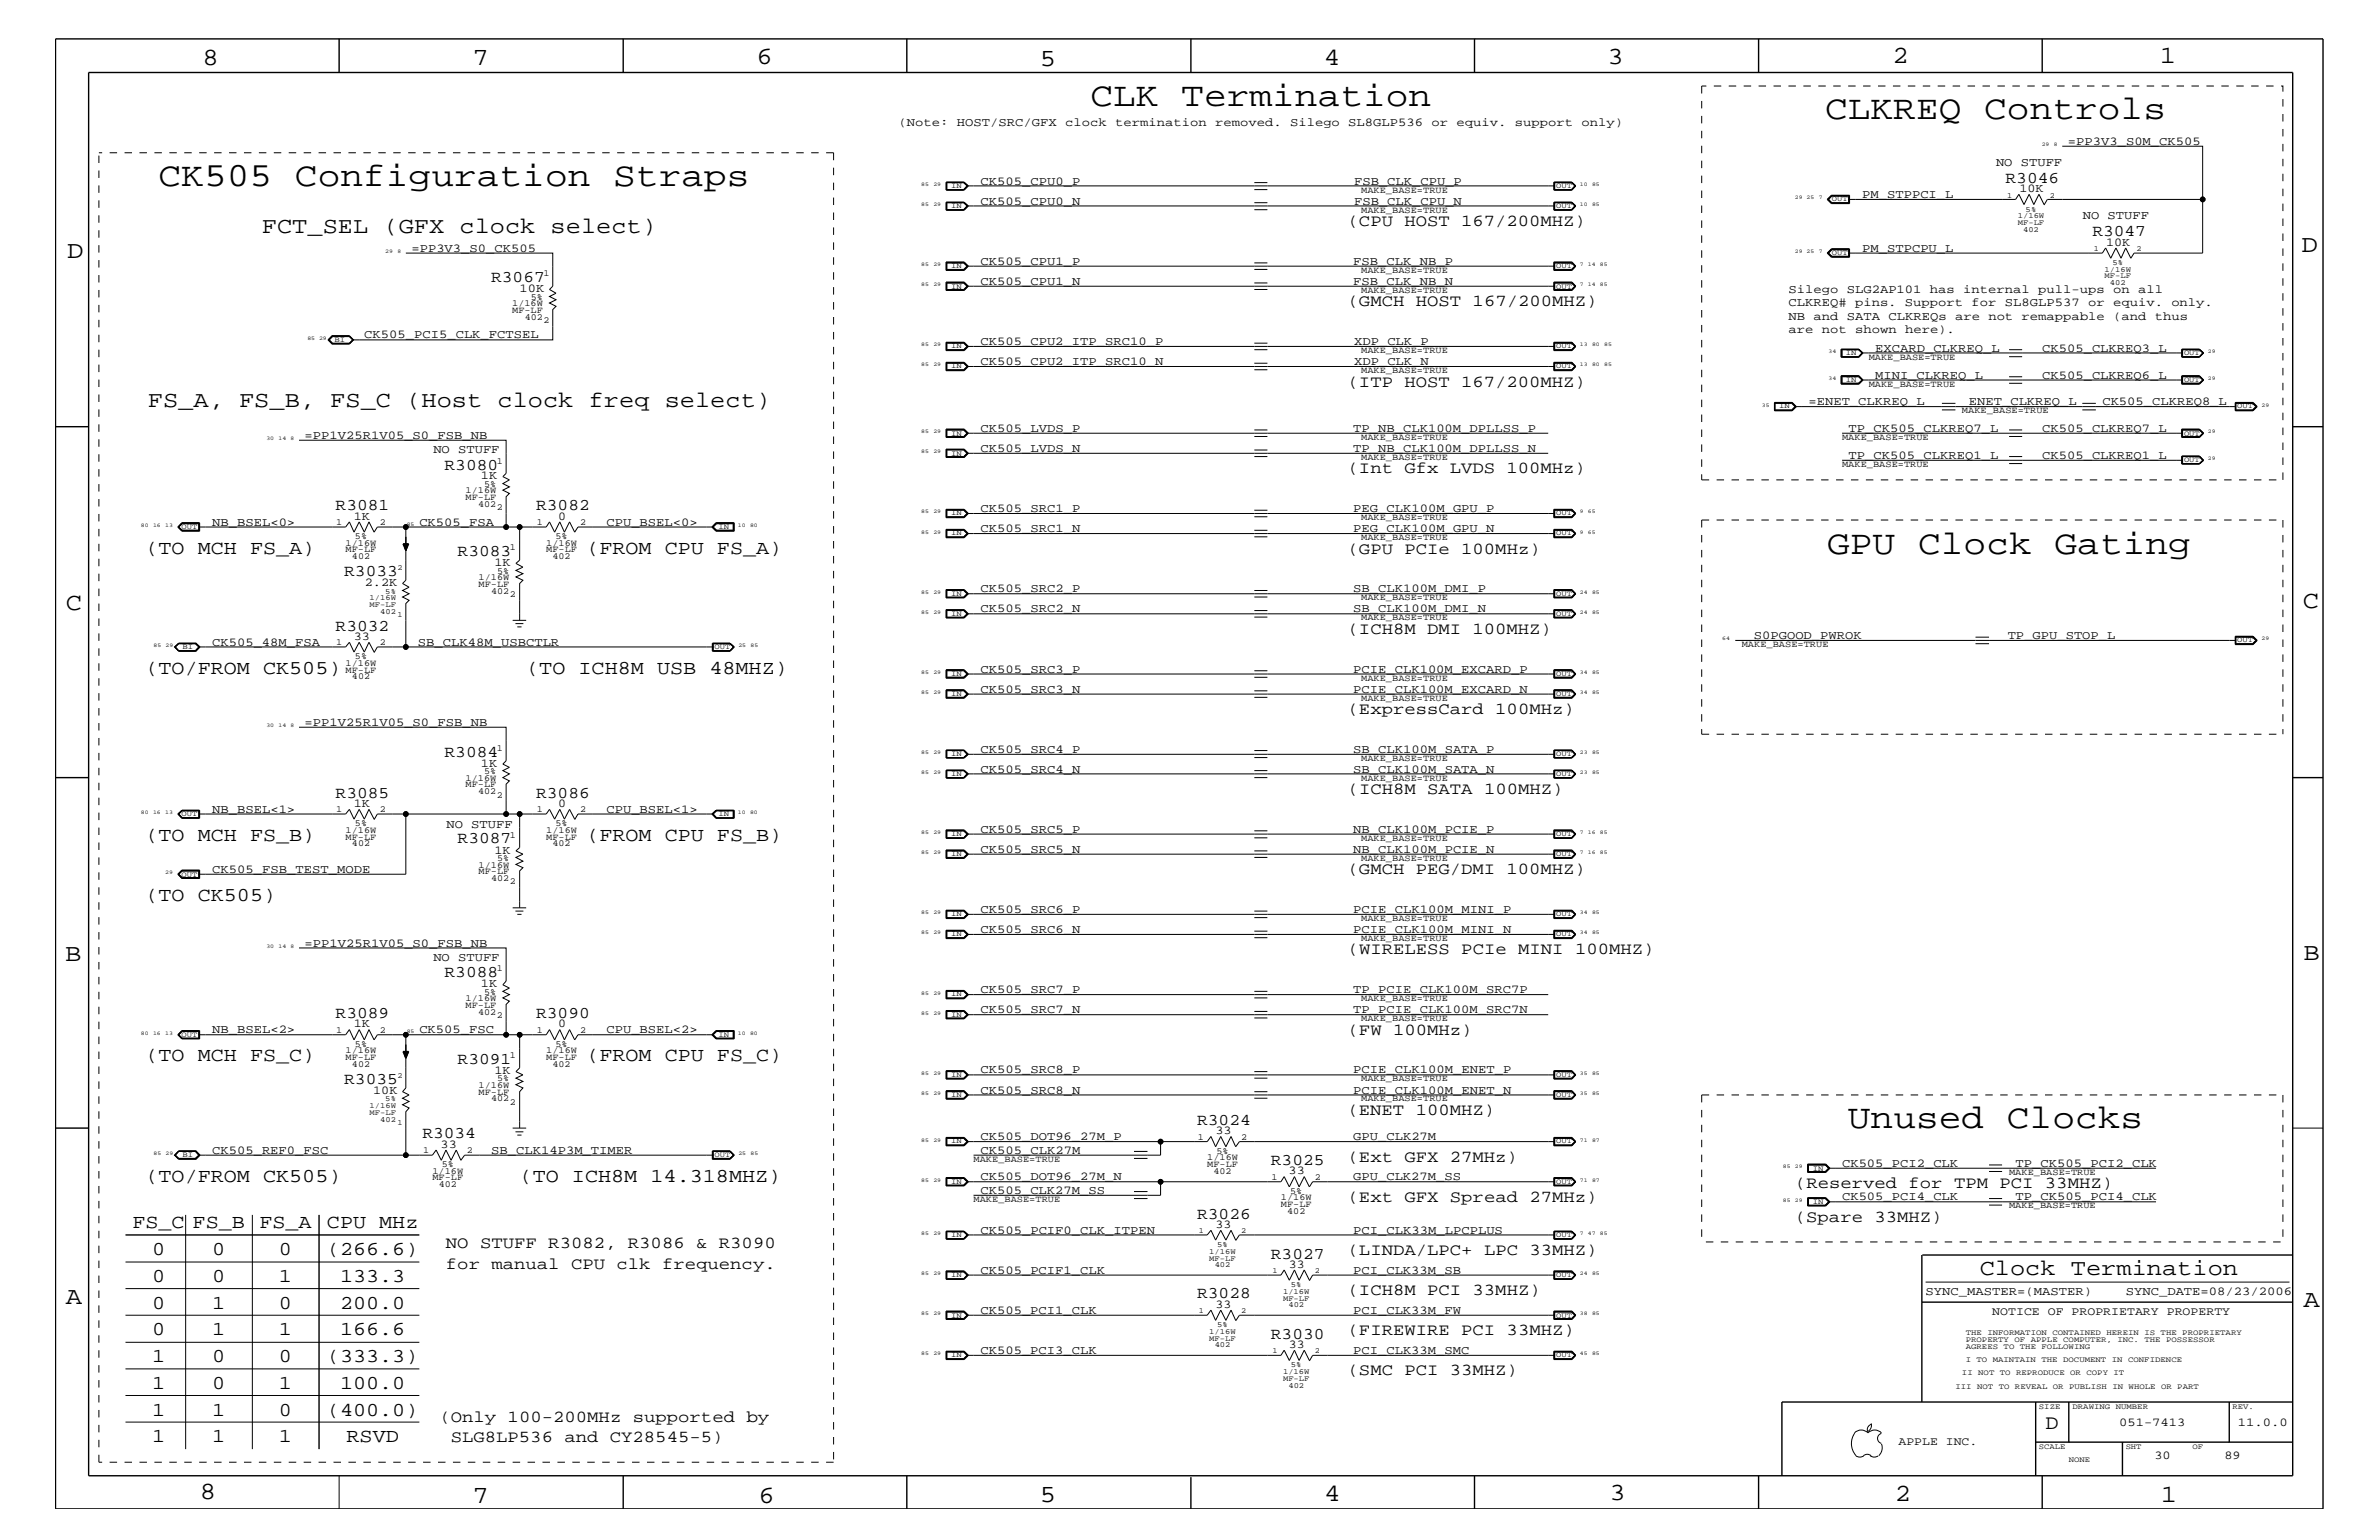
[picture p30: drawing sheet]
<svg xmlns="http://www.w3.org/2000/svg" width="432mm" height="279mm" viewBox="0 0 432 279" stroke-linecap="round" stroke-linejoin="round" font-family="sans-serif">
<defs><g id="words">
<g font-size="6.2">
<text x="197.9" y="19.2">CLK Termination</text>
<text x="331.3" y="21.6">CLKREQ Controls</text>
<text x="28.8" y="33.7">CK505 Configuration Straps</text>
<text x="331.6" y="100.4">GPU Clock Gating</text>
<text x="335.4" y="204.7">Unused Clocks</text>
</g>
<g font-size="4.5">
<text x="36.7" y="11.7">8</text>
<text x="85.8" y="11.7">7</text>
<text x="137.3" y="11.5">6</text>
<text x="240.3" y="11.7">4</text>
<text x="291.8" y="11.5">3</text>
<text x="343.5" y="11.5">2</text>
<text x="392" y="11.5">1</text>
<text x="188.7" y="12.1">5</text>
<text x="12.2" y="46.8">D</text>
<text x="417.7" y="45.7">D</text>
<text x="11.9" y="110.6">C</text>
<text x="418" y="110.3">C</text>
<text x="11.9" y="174.3">B</text>
<text x="418.1" y="174.2">B</text>
<text x="11.9" y="236.7">A</text>
<text x="418.1" y="237.1">A</text>
<text x="36.2" y="271.9">8</text>
<text x="85.8" y="272.7">7</text>
<text x="137.7" y="272.7">6</text>
<text x="188.7" y="272.5">5</text>
<text x="240.4" y="272.3">4</text>
<text x="292.1" y="272.2">3</text>
<text x="343.9" y="272.3">2</text>
<text x="392.2" y="272.6">1</text>
</g>
<g font-size="4.1">
<text x="47.5" y="42.3">FCT_SEL (GFX clock select)</text>
<text x="26.8" y="73.8">FS_A, FS_B, FS_C (Host clock freq select)</text>
<text x="359.3" y="231.3">Clock Termination</text>
</g>
<text font-size="3.7" x="371.3" y="259.3">D</text>
<g font-size="3.6">
<text x="26.4" y="100.4">(TO MCH FS_A)</text>
<text x="106.4" y="100.4">(FROM CPU FS_A)</text>
<text x="26.4" y="122.3">(TO/FROM CK505)</text>
<text x="95.5" y="122.3">(TO ICH8M USB 48MHZ)</text>
<text x="26.4" y="152.6">(TO MCH FS_B)</text>
<text x="106.4" y="152.6">(FROM CPU FS_B)</text>
<text x="26.4" y="163.5">(TO CK505)</text>
<text x="26.4" y="192.6">(TO MCH FS_C)</text>
<text x="106.4" y="192.6">(FROM CPU FS_C)</text>
<text x="26.4" y="214.4">(TO/FROM CK505)</text>
<text x="94.3" y="214.4">(TO ICH8M 14.318MHZ)</text>
<text x="24" y="222.9">FS_C</text>
<text x="27.6" y="227.7">0</text>
<text x="35" y="222.9">FS_B</text>
<text x="38.5" y="227.7">0</text>
<text x="47.1" y="222.9">FS_A</text>
<text x="50.6" y="227.7">0</text>
<text x="59.4" y="222.9">CPU MHz</text>
<text x="59.4" y="227.7">(266.6)</text>
<text x="27.6" y="232.6">0</text>
<text x="38.5" y="232.6">0</text>
<text x="50.6" y="232.6">1</text>
<text x="61.7" y="232.6">133.3</text>
<text x="27.6" y="237.4">0</text>
<text x="38.5" y="237.4">1</text>
<text x="50.6" y="237.4">0</text>
<text x="61.7" y="237.4">200.0</text>
<text x="27.6" y="242.3">0</text>
<text x="38.5" y="242.3">1</text>
<text x="50.6" y="242.3">1</text>
<text x="61.7" y="242.3">166.6</text>
<text x="27.6" y="247.1">1</text>
<text x="27.6" y="252">1</text>
<text x="38.5" y="247.1">0</text>
<text x="38.5" y="252">0</text>
<text x="50.6" y="247.1">0</text>
<text x="50.6" y="252">1</text>
<text x="59.4" y="247.1">(333.3)</text>
<text x="61.7" y="252">100.0</text>
<text x="27.6" y="256.8">1</text>
<text x="38.5" y="256.8">1</text>
<text x="50.6" y="256.8">0</text>
<text x="59.4" y="256.8">(400.0)</text>
<text x="27.6" y="261.6">1</text>
<text x="38.5" y="261.6">1</text>
<text x="50.6" y="261.6">1</text>
<text x="62.9" y="261.6">RSVD</text>
</g>
<g font-size="3">
<text x="364" y="33.1">R3046</text>
<text x="244.6" y="41">(CPU HOST 167/200MHZ)</text>
<text x="379.8" y="42.9">R3047</text>
<text x="89.2" y="51.3">R3067</text>
<text x="244.6" y="55.6">(GMCH HOST 167/200MHZ)</text>
<text x="244.6" y="70.1">(ITP HOST 167/200MHZ)</text>
<text x="80.7" y="85.2">R3080</text>
<text x="244.6" y="85.9">(Int Gfx LVDS 100MHz)</text>
<text x="60.9" y="92.6">R3081</text>
<text x="97.3" y="92.6">R3082</text>
<text x="83.1" y="101">R3083</text>
<text x="244.6" y="100.4">(GPU PCIe 100MHz)</text>
<text x="62.5" y="104.6">R3033</text>
<text x="60.9" y="114.4">R3032</text>
<text x="244.6" y="115">(ICH8M DMI 100MHZ)</text>
<text x="244.6" y="129.6">(ExpressCard 100MHz)</text>
<text x="80.7" y="137.3">R3084</text>
<text x="60.9" y="144.7">R3085</text>
<text x="97.3" y="144.7">R3086</text>
<text x="244.6" y="144">(ICH8M SATA 100MHZ)</text>
<text x="83.1" y="153">R3087</text>
<text x="244.6" y="158.6">(GMCH PEG/DMI 100MHZ)</text>
<text x="244.6" y="173.2">(WIRELESS PCIe MINI 100MHZ)</text>
<text x="80.7" y="177.3">R3088</text>
<text x="60.9" y="184.7">R3089</text>
<text x="97.3" y="184.7">R3090</text>
<text x="244.6" y="187.7">(FW 100MHz)</text>
<text x="62.5" y="196.7">R3035</text>
<text x="83.1" y="193.1">R3091</text>
<text x="244.6" y="202.3">(ENET 100MHZ)</text>
<text x="76.7" y="206.5">R3034</text>
<text x="217.3" y="204.1">R3024</text>
<text x="230.7" y="211.4">R3025</text>
<text x="244.6" y="210.8">(Ext GFX 27MHz)</text>
<text x="325.8" y="215.6">(Reserved for TPM PCI 33MHZ)</text>
<text x="217.3" y="221.1">R3026</text>
<text x="244.6" y="218">(Ext GFX Spread 27MHz)</text>
<text x="325.8" y="221.7">(Spare 33MHZ)</text>
<text x="80.9" y="226.5">NO STUFF R3082, R3086 &amp; R3090</text>
<text x="244.6" y="227.7">(LINDA/LPC+ LPC 33MHZ)</text>
<text x="80.9" y="230.2">for manual CPU clk frequency.</text>
<text x="230.7" y="228.4">R3027</text>
<text x="217.3" y="235.6">R3028</text>
<text x="244.6" y="235">(ICH8M PCI 33MHZ)</text>
<text x="230.7" y="242.9">R3030</text>
<text x="244.6" y="242.3">(FIREWIRE PCI 33MHZ)</text>
<text x="244.6" y="249.5">(SMC PCI 33MHZ)</text>
<text x="79.8" y="258">(Only 100-200MHz supported by</text>
<text x="81.8" y="261.6">SLG8LP536 and CY28545-5)</text>
</g>
<g font-size="2.2">
<text x="163.1" y="22.9">(Note: HOST/SRC/GFX clock termination removed. Silego SL8GLP536 or equiv. support only)</text>
<text x="375.3" y="26.3">=PP3V3_S0M_CK505</text>
<text x="178" y="33.6">CK505_CPU0_P</text>
<text x="245.8" y="33.6">FSB_CLK_CPU_P</text>
<text x="338" y="35.9">PM_STPPCI_L</text>
<text x="362.3" y="30.2">NO STUFF</text>
<text x="366.5" y="34.8">10K</text>
<text x="178" y="37.2">CK505_CPU0_N</text>
<text x="245.8" y="37.2">FSB_CLK_CPU_N</text>
<text x="378" y="39.8">NO STUFF</text>
<text x="74.7" y="45.7">=PP3V3_S0_CK505</text>
<text x="338" y="45.7">PM_STPCPU_L</text>
<text x="382.3" y="44.6">10K</text>
<text x="94.3" y="53">10K</text>
<text x="178" y="48">CK505_CPU1_P</text>
<text x="178" y="51.7">CK505_CPU1_N</text>
<text x="245.6" y="51.7">FSB_CLK_NB_N</text>
<text x="245.6" y="48">FSB_CLK_NB_P</text>
<text x="324.6" y="53.2">Silego SLG2AP101 has internal pull-ups on all</text>
<text x="324.6" y="58">NB and SATA CLKREQs are not remappable (and thus</text>
<text x="324.6" y="55.6">CLKREQ# pins. Support for SL8GLP537 or equiv. only.</text>
<text x="66.1" y="61.4">CK505_PCI5_CLK_FCTSEL</text>
<text x="178" y="62.6">CK505_CPU2_ITP_SRC10_P</text>
<text x="245.8" y="62.6">XDP_CLK_P</text>
<text x="324.6" y="60.4">are not shown here).</text>
<text x="340.4" y="63.9">EXCARD_CLKREQ_L</text>
<text x="370.7" y="63.9">CK505_CLKREQ3_L</text>
<text x="178" y="66.2">CK505_CPU2_ITP_SRC10_N</text>
<text x="245.8" y="66.2">XDP_CLK_N</text>
<text x="340.4" y="68.7">MINI_CLKREQ_L</text>
<text x="370.7" y="68.7">CK505_CLKREQ6_L</text>
<text x="328.3" y="73.5">=ENET_CLKREQ_L</text>
<text x="357.4" y="73.5">ENET_CLKREQ_L</text>
<text x="381.6" y="73.5">CK505_CLKREQ8_L</text>
<text x="55.3" y="79.6">=PP1V25R1V05_S0_FSB_NB</text>
<text x="78.7" y="82.2">NO STUFF</text>
<text x="178" y="78.3">CK505_LVDS_P</text>
<text x="178" y="82">CK505_LVDS_N</text>
<text x="245.6" y="78.3">TP_NB_CLK100M_DPLLSS_P</text>
<text x="245.6" y="82">TP_NB_CLK100M_DPLLSS_N</text>
<text x="335.5" y="78.3">TP_CK505_CLKREQ7_L</text>
<text x="335.5" y="83.3">TP_CK505_CLKREQ1_L</text>
<text x="370.7" y="78.3">CK505_CLKREQ7_L</text>
<text x="370.7" y="83.3">CK505_CLKREQ1_L</text>
<text x="87.3" y="87">1K</text>
<text x="38.5" y="95.4">NB_BSEL&lt;0&gt;</text>
<text x="64.2" y="94.3">1K</text>
<text x="76.1" y="95.4">CK505_FSA</text>
<text x="101.3" y="94.3">0</text>
<text x="110.1" y="95.4">CPU_BSEL&lt;0&gt;</text>
<text x="178" y="92.9">CK505_SRC1_P</text>
<text x="245.6" y="92.9">PEG_CLK100M_GPU_P</text>
<text x="178" y="96.5">CK505_SRC1_N</text>
<text x="245.6" y="96.5">PEG_CLK100M_GPU_N</text>
<text x="66.2" y="106.4">2.2K</text>
<text x="89.7" y="102.7">1K</text>
<text x="178" y="107.5">CK505_SRC2_P</text>
<text x="245.6" y="107.5">SB_CLK100M_DMI_P</text>
<text x="178" y="111.1">CK505_SRC2_N</text>
<text x="245.6" y="111.1">SB_CLK100M_DMI_N</text>
<text x="38.5" y="117.2">CK505_48M_FSA</text>
<text x="64.2" y="116.1">33</text>
<text x="75.9" y="117.2">SB_CLK48M_USBCTLR</text>
<text x="318.3" y="115.9">S0PGOOD_PWROK</text>
<text x="364.4" y="115.9">TP_GPU_STOP_L</text>
<text x="178" y="125.7">CK505_SRC3_N</text>
<text x="178" y="122">CK505_SRC3_P</text>
<text x="245.6" y="122">PCIE_CLK100M_EXCARD_P</text>
<text x="245.6" y="125.7">PCIE_CLK100M_EXCARD_N</text>
<text x="55.3" y="131.7">=PP1V25R1V05_S0_FSB_NB</text>
<text x="178" y="136.6">CK505_SRC4_P</text>
<text x="245.6" y="136.6">SB_CLK100M_SATA_P</text>
<text x="87.3" y="139.1">1K</text>
<text x="178" y="140.2">CK505_SRC4_N</text>
<text x="245.6" y="140.2">SB_CLK100M_SATA_N</text>
<text x="38.5" y="147.5">NB_BSEL&lt;1&gt;</text>
<text x="64.2" y="146.4">1K</text>
<text x="101.3" y="146.4">0</text>
<text x="110.1" y="147.5">CPU_BSEL&lt;1&gt;</text>
<text x="81" y="150.1">NO STUFF</text>
<text x="89.7" y="154.9">1K</text>
<text x="178" y="151.1">CK505_SRC5_P</text>
<text x="178" y="154.7">CK505_SRC5_N</text>
<text x="245.6" y="154.7">NB_CLK100M_PCIE_N</text>
<text x="245.6" y="151.1">NB_CLK100M_PCIE_P</text>
<text x="38.5" y="158.4">CK505_FSB_TEST_MODE</text>
<text x="178" y="165.6">CK505_SRC6_P</text>
<text x="245.6" y="165.6">PCIE_CLK100M_MINI_P</text>
<text x="55.3" y="171.7">=PP1V25R1V05_S0_FSB_NB</text>
<text x="178" y="169.3">CK505_SRC6_N</text>
<text x="245.6" y="169.3">PCIE_CLK100M_MINI_N</text>
<text x="78.7" y="174.4">NO STUFF</text>
<text x="87.3" y="179.1">1K</text>
<text x="178" y="180.2">CK505_SRC7_P</text>
<text x="178" y="183.8">CK505_SRC7_N</text>
<text x="245.6" y="180.2">TP_PCIE_CLK100M_SRC7P</text>
<text x="245.6" y="183.8">TP_PCIE_CLK100M_SRC7N</text>
<text x="38.5" y="187.5">NB_BSEL&lt;2&gt;</text>
<text x="64.2" y="186.4">1K</text>
<text x="76.1" y="187.5">CK505_FSC</text>
<text x="101.3" y="186.4">0</text>
<text x="110.1" y="187.5">CPU_BSEL&lt;2&gt;</text>
<text x="89.7" y="194.8">1K</text>
<text x="178" y="194.8">CK505_SRC8_P</text>
<text x="245.6" y="194.8">PCIE_CLK100M_ENET_P</text>
<text x="67.7" y="198.5">10K</text>
<text x="178" y="198.4">CK505_SRC8_N</text>
<text x="245.6" y="198.4">PCIE_CLK100M_ENET_N</text>
<text x="38.5" y="209.3">CK505_REF0_FSC</text>
<text x="80" y="208.2">33</text>
<text x="89.2" y="209.3">SB_CLK14P3M_TIMER</text>
<text x="178" y="206.9">CK505_DOT96_27M_P</text>
<text x="178" y="209.3">CK505_CLK27M</text>
<text x="220.6" y="205.8">33</text>
<text x="245.6" y="206.9">GPU_CLK27M</text>
<text x="178" y="214.2">CK505_DOT96_27M_N</text>
<text x="233.9" y="213">33</text>
<text x="245.6" y="214.2">GPU_CLK27M_SS</text>
<text x="334.3" y="211.7">CK505_PCI2_CLK</text>
<text x="365.8" y="211.7">TP_CK505_PCI2_CLK</text>
<text x="178" y="216.6">CK505_CLK27M_SS</text>
<text x="334.3" y="217.8">CK505_PCI4_CLK</text>
<text x="365.8" y="217.8">TP_CK505_PCI4_CLK</text>
<text x="178" y="223.9">CK505_PCIF0_CLK_ITPEN</text>
<text x="220.6" y="222.8">33</text>
<text x="245.6" y="223.9">PCI_CLK33M_LPCPLUS</text>
<text x="178" y="231.1">CK505_PCIF1_CLK</text>
<text x="233.9" y="230.1">33</text>
<text x="245.6" y="231.1">PCI_CLK33M_SB</text>
<text x="178" y="238.4">CK505_PCI1_CLK</text>
<text x="220.6" y="237.3">33</text>
<text x="245.6" y="238.4">PCI_CLK33M_FW</text>
<text x="349.5" y="235">SYNC_MASTER=(MASTER)</text>
<text x="385.8" y="235">SYNC_DATE=08/23/2006</text>
<text x="178" y="245.6">CK505_PCI3_CLK</text>
<text x="233.9" y="244.5">33</text>
<text x="245.6" y="245.6">PCI_CLK33M_SMC</text>
<text x="384.6" y="258.7">051-7413</text>
<text x="406.2" y="258.7">11.0.0</text>
<text x="391" y="264.7">30</text>
<text x="403.7" y="264.7">89</text>
</g>
<g font-size="2.1">
<text x="361.6" y="238.6">NOTICE OF PROPRIETARY PROPERTY</text>
<text x="344.6" y="262.2">APPLE INC.</text>
</g>
<g font-size="1.7">
<text x="247.1" y="35">MAKE_BASE=TRUE</text>
<text x="247.1" y="38.6">MAKE_BASE=TRUE</text>
<text x="98.6" y="50.2">1</text>
<text x="247.1" y="53.2">MAKE_BASE=TRUE</text>
<text x="247.1" y="49.6">MAKE_BASE=TRUE</text>
<text x="93" y="55.6">1/16W</text>
<text x="93" y="56.8">MF-LF</text>
<text x="95.2" y="58">402</text>
<text x="96.4" y="54.4">5%</text>
<text x="98.6" y="58.6">2</text>
<text x="247.1" y="64">MAKE_BASE=TRUE</text>
<text x="339.2" y="65.3">MAKE_BASE=TRUE</text>
<text x="247.1" y="67.7">MAKE_BASE=TRUE</text>
<text x="339.2" y="70.1">MAKE_BASE=TRUE</text>
<text x="356.1" y="75">MAKE_BASE=TRUE</text>
<text x="247.1" y="79.9">MAKE_BASE=TRUE</text>
<text x="247.1" y="83.5">MAKE_BASE=TRUE</text>
<text x="334.3" y="79.9">MAKE_BASE=TRUE</text>
<text x="84.5" y="89.5">1/16W</text>
<text x="87.9" y="88.3">5%</text>
<text x="90.2" y="84.1">1</text>
<text x="334.3" y="84.7">MAKE_BASE=TRUE</text>
<text x="61" y="95.2">1</text>
<text x="68.9" y="95.2">2</text>
<text x="84.5" y="90.7">MF-LF</text>
<text x="86.8" y="92">402</text>
<text x="90.2" y="92.6">2</text>
<text x="97.5" y="95.2">1</text>
<text x="105.3" y="95.2">2</text>
<text x="247.1" y="94.3">MAKE_BASE=TRUE</text>
<text x="62.7" y="99">1/16W</text>
<text x="62.7" y="100.2">MF-LF</text>
<text x="63.9" y="101.4">402</text>
<text x="64.4" y="97.7">5%</text>
<text x="92.5" y="99.9">1</text>
<text x="99.1" y="100.2">MF-LF</text>
<text x="99.1" y="99">1/16W</text>
<text x="100.3" y="101.4">402</text>
<text x="100.8" y="97.7">5%</text>
<text x="247.1" y="98">MAKE_BASE=TRUE</text>
<text x="86.9" y="106.5">MF-LF</text>
<text x="86.9" y="105.3">1/16W</text>
<text x="89.2" y="107.7">402</text>
<text x="90.3" y="104.1">5%</text>
<text x="92.5" y="108.3">2</text>
<text x="247.1" y="108.9">MAKE_BASE=TRUE</text>
<text x="247.1" y="112.6">MAKE_BASE=TRUE</text>
<text x="61" y="117">1</text>
<text x="64.4" y="119.6">5%</text>
<text x="68.9" y="117">2</text>
<text x="316.1" y="117.4">MAKE_BASE=TRUE</text>
<text x="62.7" y="122">MF-LF</text>
<text x="62.7" y="120.8">1/16W</text>
<text x="63.9" y="123.2">402</text>
<text x="247.1" y="123.5">MAKE_BASE=TRUE</text>
<text x="247.1" y="127.1">MAKE_BASE=TRUE</text>
<text x="90.2" y="136.2">1</text>
<text x="84.5" y="142.9">MF-LF</text>
<text x="84.5" y="141.7">1/16W</text>
<text x="87.9" y="140.4">5%</text>
<text x="247.1" y="138">MAKE_BASE=TRUE</text>
<text x="247.1" y="141.7">MAKE_BASE=TRUE</text>
<text x="61" y="147.3">1</text>
<text x="64.4" y="149.9">5%</text>
<text x="68.9" y="147.3">2</text>
<text x="86.8" y="144">402</text>
<text x="90.2" y="144.7">2</text>
<text x="97.5" y="147.3">1</text>
<text x="100.8" y="149.9">5%</text>
<text x="105.3" y="147.3">2</text>
<text x="62.7" y="152.3">MF-LF</text>
<text x="62.7" y="151.1">1/16W</text>
<text x="63.9" y="153.5">402</text>
<text x="92.5" y="152">1</text>
<text x="99.1" y="152.3">MF-LF</text>
<text x="99.1" y="151.1">1/16W</text>
<text x="100.3" y="153.5">402</text>
<text x="247.1" y="152.6">MAKE_BASE=TRUE</text>
<text x="86.9" y="157.4">1/16W</text>
<text x="86.9" y="158.6">MF-LF</text>
<text x="89.2" y="159.9">402</text>
<text x="90.3" y="156.2">5%</text>
<text x="92.5" y="160.5">2</text>
<text x="247.1" y="156.2">MAKE_BASE=TRUE</text>
<text x="247.1" y="167.1">MAKE_BASE=TRUE</text>
<text x="247.1" y="170.7">MAKE_BASE=TRUE</text>
<text x="90.2" y="176.2">1</text>
<text x="84.5" y="181.6">1/16W</text>
<text x="84.5" y="182.9">MF-LF</text>
<text x="86.8" y="184.1">402</text>
<text x="87.9" y="180.5">5%</text>
<text x="90.2" y="184.7">2</text>
<text x="247.1" y="181.6">MAKE_BASE=TRUE</text>
<text x="247.1" y="185.3">MAKE_BASE=TRUE</text>
<text x="61" y="187.4">1</text>
<text x="62.7" y="191.1">1/16W</text>
<text x="64.4" y="189.9">5%</text>
<text x="68.9" y="187.4">2</text>
<text x="92.5" y="192">1</text>
<text x="97.5" y="187.4">1</text>
<text x="99.1" y="191.1">1/16W</text>
<text x="100.8" y="189.9">5%</text>
<text x="105.3" y="187.4">2</text>
<text x="62.7" y="192.3">MF-LF</text>
<text x="63.9" y="193.6">402</text>
<text x="86.9" y="197.4">1/16W</text>
<text x="90.3" y="196.2">5%</text>
<text x="99.1" y="192.3">MF-LF</text>
<text x="100.3" y="193.6">402</text>
<text x="247.1" y="196.2">MAKE_BASE=TRUE</text>
<text x="86.9" y="198.7">MF-LF</text>
<text x="89.2" y="199.8">402</text>
<text x="92.5" y="200.4">2</text>
<text x="247.1" y="199.8">MAKE_BASE=TRUE</text>
<text x="76.8" y="209.2">1</text>
<text x="84.8" y="209.2">2</text>
<text x="217.4" y="206.8">1</text>
<text x="220.8" y="209.3">5%</text>
<text x="225.3" y="206.8">2</text>
<text x="78.5" y="214.2">MF-LF</text>
<text x="78.5" y="213">1/16W</text>
<text x="79.6" y="215.3">402</text>
<text x="80.2" y="211.7">5%</text>
<text x="176.7" y="210.8">MAKE_BASE=TRUE</text>
<text x="219.1" y="210.5">1/16W</text>
<text x="219.1" y="211.7">MF-LF</text>
<text x="220.3" y="213">402</text>
<text x="230.8" y="214.1">1</text>
<text x="238.7" y="214.1">2</text>
<text x="364.7" y="213.2">MAKE_BASE=TRUE</text>
<text x="176.7" y="218">MAKE_BASE=TRUE</text>
<text x="232.5" y="217.8">1/16W</text>
<text x="232.5" y="219">MF-LF</text>
<text x="233.6" y="220.2">402</text>
<text x="234.2" y="216.6">5%</text>
<text x="364.7" y="219.2">MAKE_BASE=TRUE</text>
</g>
<g font-size="1.4">
<text x="172.6" y="34.1">IN</text>
<text x="282.4" y="34.1">OUT</text>
<text x="364.3" y="35.8">1</text>
<text x="372" y="35.8">2</text>
<text x="172.6" y="37.8">IN</text>
<text x="282.4" y="37.8">OUT</text>
<text x="332.5" y="36.5">OUT</text>
<text x="366.2" y="39.6">1/16W</text>
<text x="366.2" y="40.8">MF-LF</text>
<text x="367.7" y="38.4">5%</text>
<text x="332.5" y="46.3">OUT</text>
<text x="367.2" y="42">402</text>
<text x="380.1" y="45.5">1</text>
<text x="387.8" y="45.5">2</text>
<text x="172.6" y="52.4">IN</text>
<text x="172.6" y="48.7">IN</text>
<text x="282.4" y="48.7">OUT</text>
<text x="282.4" y="52.4">OUT</text>
<text x="382" y="49.3">1/16W</text>
<text x="382" y="50.5">MF-LF</text>
<text x="382.9" y="51.7">402</text>
<text x="383.4" y="48">5%</text>
<text x="60.7" y="62">BI</text>
<text x="172.6" y="63.2">IN</text>
<text x="282.4" y="63.2">OUT</text>
<text x="335" y="64.5">IN</text>
<text x="396.4" y="64.5">OUT</text>
<text x="172.6" y="66.8">IN</text>
<text x="282.4" y="66.8">OUT</text>
<text x="335" y="69.3">IN</text>
<text x="396.4" y="69.3">OUT</text>
<text x="322.9" y="74.1">IN</text>
<text x="406.1" y="74.1">OUT</text>
<text x="172.6" y="79">IN</text>
<text x="172.6" y="82.7">IN</text>
<text x="396.4" y="83.8">OUT</text>
<text x="396.4" y="79">OUT</text>
<text x="32.9" y="96">OUT</text>
<text x="130.4" y="96">IN</text>
<text x="172.6" y="93.5">IN</text>
<text x="282.4" y="93.5">OUT</text>
<text x="172.6" y="97.1">IN</text>
<text x="282.4" y="97.1">OUT</text>
<text x="69.9" y="107.7">5%</text>
<text x="72.1" y="103.5">2</text>
<text x="67.1" y="108.9">1/16W</text>
<text x="67.1" y="110.2">MF-LF</text>
<text x="69" y="111.4">402</text>
<text x="72.1" y="112">1</text>
<text x="172.6" y="108.1">IN</text>
<text x="172.6" y="111.7">IN</text>
<text x="282.4" y="111.7">OUT</text>
<text x="282.4" y="108.1">OUT</text>
<text x="33.1" y="117.8">BI</text>
<text x="129.7" y="117.8">OUT</text>
<text x="406.1" y="116.5">OUT</text>
<text x="172.6" y="122.6">IN</text>
<text x="282.4" y="122.6">OUT</text>
<text x="172.6" y="126.3">IN</text>
<text x="282.4" y="126.3">OUT</text>
<text x="172.6" y="137.2">IN</text>
<text x="282.4" y="137.2">OUT</text>
<text x="172.6" y="140.8">IN</text>
<text x="282.4" y="140.8">OUT</text>
<text x="32.9" y="148.1">OUT</text>
<text x="130.4" y="148.1">IN</text>
<text x="172.6" y="151.8">IN</text>
<text x="172.6" y="155.4">IN</text>
<text x="282.4" y="151.8">OUT</text>
<text x="282.4" y="155.4">OUT</text>
<text x="32.9" y="159">OUT</text>
<text x="172.6" y="166.2">IN</text>
<text x="282.4" y="166.2">OUT</text>
<text x="172.6" y="169.9">IN</text>
<text x="282.4" y="169.9">OUT</text>
<text x="172.6" y="180.8">IN</text>
<text x="172.6" y="184.4">IN</text>
<text x="32.9" y="188.1">OUT</text>
<text x="130.4" y="188.1">IN</text>
<text x="72.1" y="195.6">2</text>
<text x="172.6" y="195.4">IN</text>
<text x="282.4" y="195.4">OUT</text>
<text x="67.1" y="201">1/16W</text>
<text x="67.1" y="202.3">MF-LF</text>
<text x="69" y="203.5">402</text>
<text x="69.9" y="199.8">5%</text>
<text x="172.6" y="199">IN</text>
<text x="282.4" y="199">OUT</text>
<text x="33.1" y="209.9">BI</text>
<text x="72.1" y="204.1">1</text>
<text x="129.7" y="209.9">OUT</text>
<text x="172.6" y="207.5">IN</text>
<text x="282.4" y="207.5">OUT</text>
<text x="172.6" y="214.7">IN</text>
<text x="282.4" y="214.7">OUT</text>
<text x="329" y="212.4">IN</text>
<text x="329" y="218.4">IN</text>
<text x="172.6" y="224.5">IN</text>
<text x="217.6" y="223.7">1</text>
<text x="219.5" y="227.5">1/16W</text>
<text x="220.9" y="226.3">5%</text>
<text x="225.3" y="223.7">2</text>
<text x="282.4" y="224.5">OUT</text>
<text x="172.6" y="231.8">IN</text>
<text x="219.5" y="228.7">MF-LF</text>
<text x="220.5" y="229.9">402</text>
<text x="231" y="231">1</text>
<text x="234.3" y="233.5">5%</text>
<text x="238.7" y="231">2</text>
<text x="282.4" y="231.8">OUT</text>
<text x="172.6" y="239">IN</text>
<text x="217.6" y="238.3">1</text>
<text x="225.3" y="238.3">2</text>
<text x="232.9" y="234.7">1/16W</text>
<text x="232.9" y="236">MF-LF</text>
<text x="233.8" y="237.2">402</text>
<text x="282.4" y="239">OUT</text>
<text x="219.5" y="243.3">MF-LF</text>
<text x="219.5" y="242">1/16W</text>
<text x="220.5" y="244.5">402</text>
<text x="220.9" y="240.8">5%</text>
<text x="231" y="245.6">1</text>
<text x="238.7" y="245.6">2</text>
<text x="356.8" y="242.3">THE INFORMATION CONTAINED HEREIN IS THE PROPRIETARY</text>
<text x="356.8" y="243.5">PROPERTY OF APPLE COMPUTER, INC. THE POSSESSOR</text>
<text x="356.8" y="244.7">AGREES TO THE FOLLOWING</text>
<text x="172.6" y="246.2">IN</text>
<text x="232.9" y="250.6">MF-LF</text>
<text x="232.9" y="249.3">1/16W</text>
<text x="233.8" y="251.7">402</text>
<text x="234.3" y="248.1">5%</text>
<text x="282.4" y="246.2">OUT</text>
<text x="354.9" y="252">III NOT TO REVEAL OR PUBLISH IN WHOLE OR PART</text>
<text x="356.1" y="249.5">II NOT TO REPRODUCE OR COPY IT</text>
<text x="356.8" y="247.1">I TO MAINTAIN THE DOCUMENT IN CONFIDENCE</text>
<text x="370.1" y="255.6">SIZE</text>
<text x="376.2" y="255.6">DRAWING NUMBER</text>
<text x="405.2" y="255.6">REV.</text>
<text x="370.1" y="262.9">SCALE</text>
<text x="385.8" y="262.9">SHT</text>
<text x="397.9" y="262.9">OF</text>
<text x="375.5" y="265.3">NONE</text>
</g>
<g font-size="1">
<text x="370.6" y="26.5">29</text>
<text x="372.8" y="26.5">8</text>
<text x="167.2" y="33.7">85</text>
<text x="169.4" y="33.7">29</text>
<text x="286.8" y="33.7">10</text>
<text x="289" y="33.7">85</text>
<text x="167.2" y="37.4">85</text>
<text x="169.4" y="37.4">29</text>
<text x="286.8" y="37.4">10</text>
<text x="289" y="37.4">85</text>
<text x="325.8" y="36.2">29 25</text>
<text x="330.1" y="36.2">7</text>
<text x="69.9" y="45.9">29</text>
<text x="72.1" y="45.9">8</text>
<text x="325.8" y="45.9">29 25</text>
<text x="330.1" y="45.9">7</text>
<text x="167.2" y="51.9">85</text>
<text x="167.2" y="48.3">85</text>
<text x="169.4" y="51.9">29</text>
<text x="169.4" y="48.3">29</text>
<text x="286.8" y="48.3">7</text>
<text x="286.8" y="51.9">7</text>
<text x="288.2" y="48.3">14</text>
<text x="288.2" y="51.9">14</text>
<text x="290.4" y="48.3">85</text>
<text x="290.4" y="51.9">85</text>
<text x="55.8" y="61.7">85 29</text>
<text x="167.2" y="62.9">85</text>
<text x="169.4" y="62.9">29</text>
<text x="286.8" y="62.9">13</text>
<text x="289" y="62.9">80</text>
<text x="291.2" y="62.9">85</text>
<text x="331.9" y="64">34</text>
<text x="400.7" y="64">29</text>
<text x="167.2" y="66.5">85</text>
<text x="169.4" y="66.5">29</text>
<text x="286.8" y="66.5">13</text>
<text x="289" y="66.5">80</text>
<text x="291.2" y="66.5">85</text>
<text x="331.9" y="68.9">34</text>
<text x="400.7" y="68.9">29</text>
<text x="319.8" y="73.8">35</text>
<text x="410.5" y="73.8">29</text>
<text x="48.3" y="79.9">30</text>
<text x="50.5" y="79.9">14</text>
<text x="52.7" y="79.9">8</text>
<text x="167.2" y="78.6">85</text>
<text x="167.2" y="82.2">85</text>
<text x="169.4" y="78.6">29</text>
<text x="169.4" y="82.2">29</text>
<text x="400.7" y="83.5">29</text>
<text x="400.7" y="78.6">29</text>
<text x="25.6" y="95.6">80</text>
<text x="27.8" y="95.6">16</text>
<text x="30" y="95.6">13</text>
<text x="73.8" y="95.4">85</text>
<text x="133.9" y="95.6">10</text>
<text x="136.1" y="95.6">80</text>
<text x="167.2" y="93.2">85</text>
<text x="169.4" y="93.2">29</text>
<text x="286.8" y="93.2">9</text>
<text x="288.2" y="93.2">65</text>
<text x="167.2" y="96.8">85</text>
<text x="169.4" y="96.8">29</text>
<text x="286.8" y="96.8">9</text>
<text x="288.2" y="96.8">65</text>
<text x="167.2" y="107.7">85</text>
<text x="169.4" y="107.7">29</text>
<text x="286.8" y="107.7">24</text>
<text x="289" y="107.7">85</text>
<text x="167.2" y="111.4">85</text>
<text x="169.4" y="111.4">29</text>
<text x="286.8" y="111.4">24</text>
<text x="289" y="111.4">85</text>
<text x="27.9" y="117.4">85</text>
<text x="30.1" y="117.4">29</text>
<text x="134" y="117.4">25</text>
<text x="136.2" y="117.4">85</text>
<text x="312.6" y="116.2">64</text>
<text x="410.5" y="116.2">29</text>
<text x="167.2" y="122.3">85</text>
<text x="167.2" y="125.9">85</text>
<text x="169.4" y="122.3">29</text>
<text x="169.4" y="125.9">29</text>
<text x="286.8" y="122.3">34</text>
<text x="286.8" y="125.9">34</text>
<text x="289" y="122.3">85</text>
<text x="289" y="125.9">85</text>
<text x="48.3" y="131.9">30</text>
<text x="50.5" y="131.9">14</text>
<text x="52.7" y="131.9">8</text>
<text x="167.2" y="136.8">85</text>
<text x="169.4" y="136.8">29</text>
<text x="286.8" y="136.8">23</text>
<text x="289" y="136.8">85</text>
<text x="167.2" y="140.4">85</text>
<text x="169.4" y="140.4">29</text>
<text x="286.8" y="140.4">23</text>
<text x="289" y="140.4">85</text>
<text x="25.6" y="147.7">80</text>
<text x="27.8" y="147.7">16</text>
<text x="30" y="147.7">13</text>
<text x="133.9" y="147.7">10</text>
<text x="136.1" y="147.7">80</text>
<text x="167.2" y="151.3">85</text>
<text x="167.2" y="155">85</text>
<text x="169.4" y="151.3">29</text>
<text x="169.4" y="155">29</text>
<text x="286.8" y="151.3">7</text>
<text x="286.8" y="155">7</text>
<text x="288.2" y="151.3">16</text>
<text x="288.2" y="155">16</text>
<text x="290.4" y="151.3">85</text>
<text x="290.4" y="155">85</text>
<text x="30" y="158.6">29</text>
<text x="167.2" y="165.9">85</text>
<text x="169.4" y="165.9">29</text>
<text x="286.8" y="165.9">34</text>
<text x="289" y="165.9">85</text>
<text x="48.3" y="172">30</text>
<text x="50.5" y="172">14</text>
<text x="52.7" y="172">8</text>
<text x="167.2" y="169.5">85</text>
<text x="169.4" y="169.5">29</text>
<text x="286.8" y="169.5">34</text>
<text x="289" y="169.5">85</text>
<text x="167.2" y="180.5">85</text>
<text x="167.2" y="184.1">85</text>
<text x="169.4" y="180.5">29</text>
<text x="169.4" y="184.1">29</text>
<text x="25.6" y="187.7">80</text>
<text x="27.8" y="187.7">16</text>
<text x="30" y="187.7">13</text>
<text x="73.8" y="187.5">85</text>
<text x="133.9" y="187.7">10</text>
<text x="136.1" y="187.7">80</text>
<text x="167.2" y="195">85</text>
<text x="169.4" y="195">29</text>
<text x="286.8" y="195">35</text>
<text x="289" y="195">85</text>
<text x="167.2" y="198.7">85</text>
<text x="169.4" y="198.7">29</text>
<text x="286.8" y="198.7">35</text>
<text x="289" y="198.7">85</text>
<text x="27.9" y="209.6">85</text>
<text x="30.1" y="209.6">29</text>
<text x="134" y="209.6">25</text>
<text x="136.2" y="209.6">85</text>
<text x="167.2" y="207.1">85</text>
<text x="169.4" y="207.1">29</text>
<text x="286.8" y="207.1">71</text>
<text x="289" y="207.1">87</text>
<text x="167.2" y="214.4">85</text>
<text x="169.4" y="214.4">29</text>
<text x="286.8" y="214.4">71</text>
<text x="289" y="214.4">87</text>
<text x="323.6" y="211.9">85</text>
<text x="325.8" y="211.9">29</text>
<text x="323.6" y="218">85</text>
<text x="325.8" y="218">29</text>
<text x="167.2" y="224.1">85</text>
<text x="169.4" y="224.1">29</text>
<text x="286.8" y="224.1">7</text>
<text x="288.2" y="224.1">47</text>
<text x="290.4" y="224.1">85</text>
<text x="167.2" y="231.3">85</text>
<text x="169.4" y="231.3">29</text>
<text x="286.8" y="231.3">24</text>
<text x="289" y="231.3">85</text>
<text x="167.2" y="238.6">85</text>
<text x="169.4" y="238.6">29</text>
<text x="286.8" y="238.6">38</text>
<text x="289" y="238.6">85</text>
<text x="167.2" y="245.9">85</text>
<text x="169.4" y="245.9">29</text>
<text x="286.8" y="245.9">45</text>
<text x="289" y="245.9">85</text>
</g>
</g></defs>
<g fill="none" stroke="#000" stroke-width=".18">
<path d="M171.7 36.7h3.3l.8 .7-.8 .7h-3.3zM171.7 33h3.3l.8 .7-.8 .8h-3.3zM171.8 38h3.1M171.8 33v1.5M171.8 36.7v1.4M171.8 36.8h3.1M171.8 34.4h3.1M171.8 33.1h3.1M171.9 33.1v1.3M171.9 36.8v1.2M174.9 36.8l.7 .6-.7 .6M174.9 36.7l.8 .7-.8 .7"/>
<path d="M174.9 36.8l.6 .6M174.9 33.1l.7 .6-.7 .7M174.9 33l.8 .7-.8 .8M174.9 33.1l.6 .6M175.5 37.4l-.6 .6M175.5 37.4h106.7M175.5 33.7l-.6 .7M175.5 33.7h106.7M227.7 38h2.3M227.7 36.8h2.3M227.7 34.4h2.3M227.7 33.1h2.3"/>
<path d="M282 36.7h3.3l.7 .7-.7 .7h-3.3zM282 33h3.3l.7 .7-.7 .8h-3.3zM282.1 38h3.1M282.1 36.8h3.1M282.1 34.4h3.1M282.1 33.1h3.1M282.1 33v1.5M282.1 36.7v1.4M282.2 33.1v1.3M282.2 36.8v1.2M285.2 33l.8 .7M285.2 33.1l.7 .6-.7 .7"/>
<path d="M285.2 33.1l.6 .6-.6 .7M285.2 36.7l.8 .7M285.2 36.8l.7 .6-.7 .6M285.2 36.8l.6 .6-.6 .6M286 33.7l-.8 .8M286 37.4l-.8 .7M331.6 36.2l.8-.8h3.3v1.5h-3.3zM332.5 35.6h3v1.2h-3l-.6-.6zM332.5 35.5h3.1v1.4h-3.1M332.5 35.5l-.8 .7 .8 .7M332.5 35.5l-.7 .7 .7 .7M335.5 36.2h30.3l.6-1 1 1.9 .9-1.9 .8 1.9 1-1.9 .9 1.9"/>
<path d="M374.3 26.5h25.5v19.4h-12.4l-.6 .9-1-1.8-.8 1.8-1-1.8-.9 1.8-.9-1.8-.6 .9h-46.1M399.8 36.2h-28.2l-.6 1M73.7 45.9h26.6v6l-.6 .6 1.2 .7-1.2 .6 1.2 .6-1.2 .6 1.2 .6-.6 .6v5.5h-36.3M171.7 47.5h3.3l.8 .8-.8 .8h-3.3zM171.7 51.2h3.3l.8 .7-.8 .8h-3.3zM171.8 49.1v-1.5h3.1l.8 .7-.8 .8M171.8 52.7v-1.4h3.1l.8 .6-.8 .8M171.8 51.3h3.1M171.8 47.7h3.1M171.9 47.7v1.2h3l.6-.6M171.9 51.3v1.2h3l.6-.6M174.9 51.3l.7 .6-.7 .7h-3.1"/>
<path d="M174.9 51.3l.6 .6M174.9 47.7l.7 .6-.7 .7h-3.1M174.9 47.7l.6 .6M175.5 51.9h106.7M175.5 48.3h106.7M227.7 52.5h2.3M227.7 51.3h2.3M227.7 48.9h2.3M227.7 47.7h2.3M282 51.2h3.3l.7 .7-.7 .8h-3.3zM282 47.5h3.3l.7 .8-.7 .8h-3.3zM282.1 51.3h3.1"/>
<path d="M282.1 47.7h3.1M282.2 51.3v1.2h3l.6-.6-.6-.6M282.2 47.7v1.2h3l.6-.6-.6-.6M285.2 51.3l.7 .6-.7 .7h-3.1M285.2 47.7l.7 .6-.7 .7h-3.1M286 51.9l-.8-.6h-3.1v1.4M286 48.3l-.8-.7h-3.1v1.5M286 48.3l-.8 .8M286 51.9l-.8 .8M331.6 45.9l.8-.7h3.3v1.5h-3.3zM332.5 46.5l-.6-.6 .6-.6h3v1.2M332.5 45.2l-.8 .7 .8 .7h3.1v-1.4"/>
<path d="M332.5 46.5h3.1M335.6 45.2h-3.1l-.7 .7 .7 .6M54.3 79.9h37.6v6l-.6 .6 1.2 .6-1.2 .6 1.2 .6-1.2 .6 1.2 .6-.6 .6v5.5h7.2l.6-.9 1 1.8 .9-1.8 .8 1.8 1-1.8 .9 1.8 .6-.9h24.6M59.8 61.7l.6-.6h3l.6 .6-.6 .6h-3zM60.3 60.9h3.1l.8 .8-.8 .7h-3.1l-.8-.7zM63.4 61h-3.1l-.6 .7 .6 .6h3.1M63.4 61h-3.1l-.7 .7 .7 .6h3.1M63.4 61l.7 .7-.7 .6M171.7 62.1h3.3l.8 .8-.8 .7h-3.3zM171.7 65.7h3.3l.8 .8-.8 .8h-3.3zM171.7 77.8h3.3l.8 .8-.8 .8h-3.3zM171.8 79.4v-1.5h3.1l.8 .7-.8 .8"/>
<path d="M171.8 78h3.1M171.9 62.3h3l.6 .6-.6 .5h-3zM171.9 65.9h3l.6 .6-.6 .6h-3zM171.9 78v1.2h3l.6-.6M174.9 62.2h-3.1v1.3h3.1M174.9 65.8h-3.1v1.4h3.1M174.9 78l.7 .6-.7 .7h-3.1M174.9 78l.6 .6M174.9 65.8l.7 .7-.7 .7M174.9 65.8l.8 .7-.8 .7M174.9 62.2l.7 .7-.7 .6M174.9 62.2l.8 .7-.8 .6"/>
<path d="M175.5 62.9h106.7M175.5 66.5h106.7M175.5 78.6h105.5M227.7 63.4h2.3M227.7 62.3h2.3M227.7 67.1h2.3M227.7 65.9h2.3M227.7 79.2h2.3M227.7 78h2.3M282 62.1h3.3l.7 .8-.7 .7h-3.3zM282 65.7h3.3l.7 .8-.7 .8h-3.3zM282.2 62.3h3l.6 .6-.6 .5h-3z"/>
<path d="M282.2 65.9h3l.6 .6-.6 .6h-3zM285.2 62.2h-3.1v1.3h3.1M285.2 65.8h-3.1v1.4h3.1M285.2 62.2l.8 .7M285.2 62.2l.7 .7-.7 .6M285.2 65.8l.8 .7M285.2 65.8l.7 .7-.7 .7M286 62.9l-.8 .6M286 66.5l-.8 .7M322.1 74.5h3.2M322.1 73h3.2l.8 .8-.8 .7h-3.2zM322.1 73.1h3.2"/>
<path d="M322.2 73.2h3l.6 .6M322.2 73.1v1.4M325.3 73.1l.7 .7-.7 .7M325.3 73.1l.6 .7-.6 .7M325.8 73.8l-.6 .6h-3M325.8 73.8h80M334.2 68.2h3.2l.8 .7-.8 .8h-3.2zM334.3 63.4h3.1l.6 .6-.6 .7h-3.1zM334.3 68.3h3.1l.6 .6-.6 .6h-3.1zM334.3 78.6h61.9M334.3 63.4v1.3M337.3 63.4l.7 .6"/>
<path d="M337.4 68.2l.7 .7-.7 .7h-3.2M337.4 63.4h-3.2v1.4h3.2M337.4 63.4l.8 .6-.8 .8M337.4 63.4l.7 .6-.7 .8M338 64h58.2M338 68.9l-.7-.5h-3v1.1M338 68.9h58.2M338 64l-.7 .7M338 68.9l-.7 .6M352.5 74.4h2.4M352.5 73.2h2.4M364.7 63.4h2.3"/>
<path d="M364.7 79.2h2.3M364.7 78h2.3M364.7 64.7h2.3M364.7 69.5h2.3M364.7 68.4h2.3M378 74.4h2.4M378 73.2h2.4M396 77.8h3.2l.8 .8-.8 .8h-3.2zM396 63.4h3.2l.8 .6-.8 .8h-3.2zM396 68.2h3.2l.8 .7-.8 .8h-3.2zM396.1 63.4h3.1M396.1 78h3.1"/>
<path d="M396.1 64.7h3.1M396.1 69.5h3.1M396.1 68.2v1.4h3.1l.8-.7M396.1 68.3h3.1l.7 .6-.7 .6M396.1 63.4v1.4M396.2 78v1.2h3l.6-.6-.6-.6M396.2 69.5v-1.1h3l.6 .5-.6 .6M396.2 63.4v1.3M399.2 78l.7 .6-.7 .7h-3.1M399.2 63.4l.7 .6-.7 .7M399.2 63.4l.6 .6-.6 .7M400 78.6l-.8-.7h-3.1v1.5"/>
<path d="M405.7 73h3.2l.8 .8-.8 .7h-3.2zM405.7 73.1h3.2l.7 .7-.7 .7h-3.2M405.8 73.2h3.1l.5 .6-.5 .6h-3.1M405.8 73.1v1.4M408.9 73.1l.6 .7-.6 .7M32.4 95.6l.7-.6h3v1.2M32.4 95.6l.6 .6h3.2M32.4 95.6l.7 .6M33 94.9h3.2v1.5h-3.2l-.7-.8zM33 94.9l-.7 .7 .7 .7h3.2v-1.4M36.1 95.6h26.6l.7-.9 .9 1.8 .9-1.8 .9 1.8 .9-1.8 .9 1.8 .6-.9h23.4M36.2 94.9h-3.2l-.6 .7"/>
<path d="M73.7 95.6v9.7l-.6 .6 1.2 .6-1.2 .6 1.2 .6-1.2 .6 1.2 .6-.6 .6v7.9h55.8M94.3 95.6v6l-.7 .6 1.3 .7-1.3 .6 1.3 .6-1.3 .6 1.3 .6-.6 .6v6.7M129.4 95.6l.6-.7h3.1v1.3h-3.1zM129.5 95.6l.5 .6M130 94.9h3.3v1.5h-3.3l-.8-.8zM130 94.9l-.7 .7 .7 .7h3.2v-1.4M133.1 95h-3.1l-.5 .6M171.7 81.5h3.3l.8 .7-.8 .8h-3.3zM171.7 92.4h3.3l.8 .8-.8 .7h-3.3zM171.7 96h3.3l.8 .8-.8 .8h-3.3zM171.9 81.6h3l.6 .6-.6 .6h-3zM171.9 92.6h3l.6 .6-.6 .6h-3z"/>
<path d="M171.9 96.2h3l.6 .6-.6 .6h-3zM174.9 81.6h-3.1v1.4M174.9 92.5h-3.1v1.3h3.1M174.9 96.1h-3.1v1.4h3.1M174.9 92.5l.7 .7-.7 .6M174.9 92.5l.8 .7-.8 .6M174.9 96.1l.7 .7-.7 .7M174.9 96.1l.8 .7-.8 .7M174.9 81.6l.7 .6-.7 .7h-3.1M174.9 81.6l.8 .6-.8 .8M175.5 93.2h106.7M175.5 96.8h106.7"/>
<path d="M175.5 82.2h105.5M227.7 96.2h2.3M227.7 93.8h2.3M227.7 92.6h2.3M227.7 97.4h2.3M227.7 82.8h2.3M227.7 81.6h2.3M282 92.4h3.3l.7 .8-.7 .7h-3.3zM282 96h3.3l.7 .8-.7 .8h-3.3zM282.2 96.2h3l.6 .6-.6 .6h-3zM282.2 92.6h3l.6 .6-.6 .6h-3zM285.2 92.5h-3.1v1.3h3.1"/>
<path d="M285.2 96.1h-3.1v1.4h3.1M285.2 92.5l.8 .7M285.2 92.5l.7 .7-.7 .6M285.2 96.1l.8 .7M285.2 96.1l.7 .7-.7 .7M286 93.2l-.8 .6M286 96.8l-.8 .7M334.3 83.5h61.9M364.7 82.8h2.3M364.7 84.1h2.3M396 82.7h3.2l.8 .8-.8 .7h-3.2zM396.1 82.8h3.1"/>
<path d="M396.1 84.1h3.1M396.1 82.7v1.5M396.2 82.8v1.3M399.2 82.8l.6 .7-.6 .6M399.2 82.8l.7 .7-.7 .6M32.4 116.8h3.1l.6 .6h26.6l.7-.9 .9 1.8 .9-1.8 .9 1.8 .9-1.8 .9 1.8M32.4 116.8h3.1l.7 .6-.7 .7h-3.1M32.4 116.7h3.2l.6 .7-.6 .7h-3.2M32.4 116.7h3.2l.7 .7-.7 .7h-3.2M32.4 116.7l-.7 .7 .7 .7M32.4 116.7l-.6 .7 .6 .7M32.4 116.8l-.6 .6 .6 .7"/>
<path d="M36.1 117.4l-.6 .7h-3.1M73.7 117.4h-5.2l-.6 1M93 112.6h2.5M93.6 113.1h1.4M93.9 113.7h.8M129.3 116.7h3.2l.8 .7-.8 .7h-3.2zM129.4 118.1h3.1M129.4 116.7v1.4M129.4 116.8h3.1M129.5 116.8v1.3M132.5 116.8l.7 .6-.7 .7M132.5 116.8l.6 .6-.6 .7"/>
<path d="M171.7 107h3.3l.8 .7-.8 .8h-3.3zM171.7 110.6h3.3l.8 .8-.8 .7h-3.3zM171.9 107.1h3l.6 .6-.6 .6h-3zM171.9 110.8h3l.6 .6-.6 .6h-3zM174.9 107h-3.1v1.4h3.1M174.9 110.7h-3.1v1.3h3.1M174.9 107l.7 .7-.7 .7M174.9 107l.8 .7-.8 .7M174.9 110.7l.7 .7-.7 .6M174.9 110.7l.8 .7-.8 .6M175.5 111.4h106.7M175.5 107.7h106.7"/>
<path d="M227.7 112h2.3M227.7 110.8h2.3M227.7 108.3h2.3M227.7 107.1h2.3M282 107h3.3l.7 .7-.7 .8h-3.3zM282 110.6h3.3l.7 .8-.7 .7h-3.3zM282.2 107.1h3l.6 .6-.6 .6h-3zM282.2 110.8h3l.6 .6-.6 .6h-3zM285.2 107h-3.1v1.4h3.1M285.2 110.7h-3.1v1.3h3.1M285.2 110.7l.8 .7M285.2 110.7l.7 .7-.7 .6"/>
<path d="M285.2 107l.8 .7M285.2 107l.7 .7-.7 .7M286 111.4l-.8 .6M286 107.7l-.8 .7M315 116.2h90.8M358.6 116.8h2.4M358.6 115.6h2.4M405.7 115.4h3.2l.8 .8-.8 .8h-3.2zM405.7 115.5h3.2l.7 .7-.7 .7h-3.2M405.8 115.6h3.1l.5 .6-.5 .6h-3.1M405.8 115.5v1.4M408.9 115.5l.6 .7-.6 .7"/>
<path d="M54.3 131.9h37.6v6.1l-.6 .6 1.2 .6-1.2 .6 1.2 .6-1.2 .7 1.2 .6-.6 .6v5.4h-18.2v10.9h-37.6M171.7 121.5h3.3l.8 .8-.8 .7h-3.3zM171.7 125.2h3.3l.8 .7-.8 .8h-3.3zM171.7 136.1h3.3l.8 .7-.8 .7h-3.3zM171.7 139.7h3.3l.8 .7-.8 .8h-3.3zM171.8 121.5v1.5h3.1l.8-.7-.8-.8M171.8 125.2v1.4h3.1l.8-.7-.8-.7M171.8 136.1v1.4M171.8 139.7v1.5M171.8 137.4h3.1M171.8 136.2h3.1M171.8 139.8h3.1"/>
<path d="M171.8 122.9h3.1M171.8 121.6h3.1l.7 .7-.7 .6M171.8 126.5h3.1M171.8 125.3h3.1l.7 .6-.7 .6M171.9 136.2v1.2M171.9 139.8v1.3M174.9 136.2l.7 .6-.7 .6M174.9 136.1l.8 .7-.8 .7M174.9 136.2l.6 .6M174.9 139.8l.7 .6-.7 .7M174.9 139.7l.8 .7-.8 .8M174.9 139.8l.6 .6"/>
<path d="M175.5 122.3l-.6-.6h-3v1.2M175.5 125.9l-.6-.6h-3v1.2M175.5 136.8h106.7M175.5 136.8l-.6 .6M175.5 122.3h106.7M175.5 125.9h106.7M175.5 122.3l-.6 .6M175.5 125.9l-.6 .6M227.7 137.4h2.3M227.7 136.2h2.3M227.7 139.8h2.3M227.7 122.9h2.3"/>
<path d="M227.7 121.7h2.3M227.7 126.5h2.3M227.7 125.3h2.3M282 121.5h3.3l.7 .8-.7 .7h-3.3zM282 125.2h3.3l.7 .7-.7 .8h-3.3zM282 136.1h3.3l.7 .7-.7 .7h-3.3zM282 139.7h3.3l.7 .7-.7 .8h-3.3zM282.1 121.5v1.5h3.1l.8-.7M282.1 125.2v1.4h3.1l.8-.7M282.1 136.1v1.4M282.1 139.7v1.5M282.1 137.4h3.1"/>
<path d="M282.1 136.2h3.1M282.1 139.8h3.1M282.1 122.9h3.1M282.1 121.6h3.1l.7 .7-.7 .6M282.1 126.5h3.1M282.1 125.3h3.1l.7 .6-.7 .6M282.2 122.9v-1.2h3l.6 .6-.6 .6M282.2 126.5v-1.2h3l.6 .6-.6 .6M282.2 136.2v1.2M282.2 139.8v1.3M285.2 136.1l.8 .7M285.2 136.2l.7 .6-.7 .6"/>
<path d="M285.2 136.2l.6 .6-.6 .6M285.2 139.7l.8 .7M285.2 139.8l.7 .6-.7 .7M285.2 139.8l.6 .6-.6 .7M285.2 121.5l.8 .8M285.2 125.2l.8 .7M286 136.8l-.8 .7M32.4 158.6l.6 .7h3.2M32.4 147.7l.6 .7h3.2M32.4 147.7l.7 .7M33 147h3.2v1.4h-3.2M33 157.8h3.2v1.6h-3.2l-.7-.8z"/>
<path d="M33 159.4l-.7-.8 .7-.7h3.2v1.5M33 147l-.7 .7 .7 .7M33.1 158l-.7 .6M33.1 147.1l-.7 .6M36.1 158v1.2h-3l-.7-.6M36.1 147.1v1.3M36.1 147.7h26.6l.7-.9 .9 1.8 .9-1.8 .9 1.8 .9-1.8 .9 1.8M36.2 147v1.4M36.2 158h-3.2l-.6 .6M36.2 147.1h-3.2l-.6 .6M73.7 147.7h-5.2l-.6 1M91.9 147.7h2.4"/>
<path d="M104.3 148.6l-.9-1.8-1 1.8-.8-1.8-.9 1.8-1-1.8-.6 .9h-4.8v6.1l-.7 .6 1.3 .6-1.3 .6 1.3 .6-1.3 .6 1.3 .6-.6 .6v6.7M129.5 147.7l.5 .7M129.5 147.7h-24.6l-.6 1M130 147h3.3v1.4h-3.3M130 147l-.8 .7 .8 .7M130 147l-.7 .7 .7 .7M130 147.1h3.1v1.3h-3.1M130 147.1l-.6 .6 .6 .7M130 147.1l-.5 .6M133.2 147v1.4M171.7 150.6h3.3l.8 .7-.8 .8h-3.3zM171.7 154.2h3.3l.8 .8-.8 .7h-3.3z"/>
<path d="M171.8 152.1v-1.4h3.1l.8 .6-.8 .8M171.8 155.7v-1.4h3.1l.8 .7-.8 .7M171.8 152h3.1M171.8 150.7h3.1M171.8 154.4h3.1M171.8 141.1h3.1M171.9 150.7v1.3M171.9 154.4v1.2h3l.6-.6M174.9 154.4l.7 .6-.7 .6h-3.1M174.9 150.7l.7 .6-.7 .7M174.9 150.7l.6 .6M174.9 154.4l.6 .6"/>
<path d="M175.5 151.3h106.7M175.5 155h106.7M175.5 151.3l-.6 .7M175.5 140.4h106.7M175.5 140.4l-.6 .7M227.7 152h2.3M227.7 150.7h2.3M227.7 155.6h2.3M227.7 154.4h2.3M227.7 141.1h2.3M282 150.6h3.3l.7 .7-.7 .8h-3.3zM282 154.2h3.3l.7 .8-.7 .7h-3.3z"/>
<path d="M282.1 152h3.1M282.1 150.7h3.1M282.1 154.4h3.1M282.1 141.1h3.1M282.2 150.7v1.3M282.2 154.4v1.2h3l.6-.6-.6-.6M285.2 150.7l.7 .6-.7 .7M285.2 150.7l.6 .6-.6 .7M285.2 154.4l.7 .6-.7 .6h-3.1M286 151.3l-.8 .8M286 151.3l-.8-.6h-3.1v1.4M286 155l-.8-.7h-3.1v1.4"/>
<path d="M286 155l-.8 .7M286 140.4l-.8 .8M54.3 172h37.6v6l-.6 .7 1.2 .6-1.2 .6 1.2 .6-1.2 .5 1.2 .6-.6 .6v5.5h-18.2v9.7l-.6 .7 1.2 .6-1.2 .5 1.2 .6-1.2 .6 1.2 .6-.6 .7v7.9h4.8l.7-1 .9 1.9 .8-1.9 1 1.9 .9-1.9 .9 1.9 .6-.9h45.2M93 164.7h2.5M93.6 165.3h1.4M93.9 165.9h.8M171.7 165.1h3.3l.8 .8-.8 .8h-3.3zM171.7 168.8h3.3l.8 .7-.8 .8h-3.3zM171.7 179.7h3.3l.8 .8-.8 .7h-3.3zM171.9 165.3h3l.6 .6-.6 .6h-3zM171.9 168.9h3l.6 .6-.6 .6h-3zM171.9 179.9h3l.6 .6-.6 .5h-3z"/>
<path d="M174.9 165.2h-3.1v1.4h3.1M174.9 168.9h-3.1v1.3h3.1M174.9 179.8h-3.1v1.3h3.1M174.9 165.2l.7 .7-.7 .7M174.9 165.2l.8 .7-.8 .7M174.9 168.9l.7 .6-.7 .7M174.9 168.9l.8 .6-.8 .7M174.9 179.8l.7 .7-.7 .6M174.9 179.8l.8 .7-.8 .6M175.5 169.5h106.7M175.5 165.9h106.7M227.7 170.1h2.3"/>
<path d="M227.7 168.9h2.3M227.7 166.5h2.3M227.7 165.3h2.3M227.7 179.9h2.3M282 165.1h3.3l.7 .8-.7 .8h-3.3zM282 168.8h3.3l.7 .7-.7 .8h-3.3zM282.2 165.3h3l.6 .6-.6 .6h-3zM282.2 168.9h3l.6 .6-.6 .6h-3zM285.2 165.2h-3.1v1.4h3.1M285.2 168.9h-3.1v1.3h3.1M285.2 168.9l.8 .6M285.2 168.9l.7 .6-.7 .7"/>
<path d="M285.2 165.2l.8 .7M285.2 165.2l.7 .7-.7 .7M286 169.5l-.8 .7M286 165.9l-.8 .7M32.4 187.7l.7-.6h3v1.2h-3zM32.4 187.7l.6 .7M33 187h3.2v1.5h-3.2l-.7-.8zM33 187.1h3.2v1.3h-3.2M33 187.1l-.7 .6 .7 .7M33 187.1l-.6 .6M36.1 187.7h26.6l.7-.9 .9 1.9 .9-1.9 .9 1.9 .9-1.9 .9 1.9 .6-1h5.2M91.9 187.7h2.4"/>
<path d="M129.2 187.7l.8-.7h3.3v1.5h-3.3zM129.5 187.7h-24.6l-.6 1-.9-1.9-1 1.9-.8-1.9-.9 1.9-1-1.9-.6 .9h-4.8v6l-.7 .7 1.3 .6-1.3 .6 1.3 .6-1.3 .6 1.3 .6-.6 .7v6.6M129.5 187.7l.5 .6h3.1M130 187.1h3.2v1.3h-3.2l-.7-.7zM130 187.1l-.6 .6 .6 .7M133.1 187.1v1.3M133.1 187.1h-3.1l-.5 .6M171.7 183.3h3.3l.8 .8-.8 .8h-3.3zM171.7 194.3h3.3l.8 .7-.8 .8h-3.3zM171.7 197.9h3.3l.8 .8-.8 .7h-3.3zM171.8 197.9v1.4h3.1M171.8 198h3.1l.7 .7-.7 .6"/>
<path d="M171.9 183.5h3l.6 .6-.6 .6h-3zM171.9 194.4h3l.6 .6-.6 .6h-3zM171.9 198.1h3l.6 .6-.6 .5h-3zM174.9 183.4h-3.1v1.4h3.1M174.9 194.3h-3.1v1.4h3.1M174.9 194.3l.7 .7-.7 .7M174.9 194.3l.8 .7-.8 .7M174.9 197.9l.8 .8-.8 .6M174.9 183.4l.7 .7-.7 .7M174.9 183.4l.8 .7-.8 .7M175.5 195h106.7M175.5 198.7h106.7"/>
<path d="M175.5 180.5h105.5M175.5 184.1h105.5M227.7 195.6h2.3M227.7 194.4h2.3M227.7 199.2h2.3M227.7 198.1h2.3M227.7 181h2.3M227.7 184.7h2.3M227.7 183.5h2.3M282 194.3h3.3l.7 .7-.7 .8h-3.3zM282 197.9h3.3l.7 .8-.7 .7h-3.3zM282.1 197.9v1.4h3.1"/>
<path d="M282.1 198h3.1l.7 .7-.7 .6M282.2 194.4h3l.6 .6-.6 .6h-3zM282.2 198.1h3l.6 .6-.6 .5h-3zM285.2 194.3h-3.1v1.4h3.1M285.2 197.9l.8 .8M285.2 194.3l.8 .7M285.2 194.3l.7 .7-.7 .7M286 198.7l-.8 .6M286 195l-.8 .7M32.4 208.9h3.1l.6 .7h37.6M32.4 208.9h3.1l.7 .7-.7 .6h-3.1M32.4 208.8h3.2l.6 .8-.6 .7h-3.2l-.6-.7z"/>
<path d="M32.4 208.8h3.2l.7 .8-.7 .7h-3.2l-.7-.7zM32.4 208.9l-.6 .7 .6 .6M36.1 209.6l-.6 .6h-3.1M93 204.7h2.5M93.6 205.3h1.4M93.9 205.9h.8M129.3 208.8h3.2l.8 .8-.8 .7h-3.2zM129.4 208.8v1.5h3.1l.8-.7M129.4 210.2h3.1M129.4 208.9h3.1M129.5 208.9v1.3M132.5 208.9l.7 .7-.7 .6"/>
<path d="M132.5 208.9l.6 .7-.6 .6M171.7 206.4h3.3l.8 .7-.8 .8h-3.3zM171.7 213.6h3.3l.8 .8-.8 .8h-3.3zM171.9 206.5h3l.6 .6-.6 .6h-3zM171.9 213.8h3l.6 .6-.6 .6h-3zM174.9 206.4h-3.1v1.4h3.1M174.9 213.7h-3.1v1.4h3.1M174.9 206.4l.7 .7-.7 .7M174.9 206.4l.8 .7-.8 .7M174.9 213.7l.7 .7-.7 .7M174.9 213.7l.8 .7-.8 .7M175.5 207.1h43.6l.7-.9 .8 1.9 1-1.9 .9 1.9 .9-1.9 .9 1.9 .7-1h57.2"/>
<path d="M175.5 214.4h57l.6-.9 .9 1.8 1-1.8 .8 1.8 .9-1.8 1 1.8 .6-.9h43.9M205.8 210.2h2.5M205.8 208.9h2.5M205.8 217.5h2.5M205.8 216.2h2.5M210.7 207.1v2.5h-34M210.7 214.4v2.5h-34M282 206.4h3.3l.7 .7-.7 .8h-3.3zM282 213.6h3.3l.7 .8-.7 .8h-3.3zM282.2 206.5h3l.6 .6-.6 .6h-3zM282.2 213.8h3l.6 .6-.6 .6h-3zM285.2 206.4h-3.1v1.4h3.1"/>
<path d="M285.2 213.7h-3.1v1.4h3.1M285.2 206.4l.8 .7M285.2 206.4l.7 .7-.7 .7M285.2 213.7l.8 .7M285.2 213.7l.7 .7-.7 .7M286 207.1l-.8 .7M286 214.4l-.8 .7M328.1 211.2h3.3l.7 .7-.7 .8h-3.3zM328.1 217.3h3.3l.7 .7-.7 .8h-3.3zM328.2 211.4h3.1M328.2 212.7v-1.4h3.1l.8 .6-.8 .8M328.3 211.4v1.1h3l.6-.6"/>
<path d="M328.3 217.5h3l.6 .5-.6 .6h-3zM331.3 211.4l.7 .5-.7 .7h-3.1M331.3 217.4h-3.1v1.3h3.1M331.3 211.4l.6 .5M331.3 217.4l.7 .6-.7 .7M331.3 217.4l.8 .6-.8 .7M331.9 211.9h59.4M331.9 218h59.4M361 212.5h2.4M361 211.4h2.4M361 217.5h2.4M361 218.6h2.4"/>
<path d="M416.1 204.7h5.5M22.8 238.6h53.3M22.8 229h53.3M22.8 233.8h53.3M33.7 220.4v42.5M45.8 220.4v42.5M171.7 223.4h3.3l.8 .7-.8 .7h-3.3zM171.7 230.6h3.3l.8 .7-.8 .8h-3.3zM171.7 237.9h3.3l.8 .7-.8 .8h-3.3zM171.8 223.4v1.4M171.8 232.1v-1.4h3.1l.8 .6-.8 .8M171.8 239.4v-1.5h3.1l.8 .7-.8 .8"/>
<path d="M171.8 238h3.1M171.8 232h3.1M171.8 230.7h3.1M171.8 224.7h3.1M171.8 223.5h3.1M171.9 223.5v1.2M171.9 230.7v1.3M171.9 238v1.2h3l.6-.6M174.9 238l.7 .6-.7 .7h-3.1M174.9 238l.6 .6M174.9 230.7l.7 .6-.7 .7M174.9 230.7l.6 .6"/>
<path d="M174.9 223.5l.7 .6-.7 .6M174.9 223.4l.8 .7-.8 .7M174.9 223.5l.6 .6M175.5 238.6h43.6l.7-.9 .8 1.9 1-1.9 .9 1.9 .9-1.9 .9 1.9M175.5 231.3l-.6 .7M175.5 231.3h57l.6-.9 .9 1.9 1-1.9 .8 1.9 .9-1.9 1 1.9M175.5 224.1h43.6l.7-.9 .8 1.8 1-1.8 .9 1.8 .9-1.8 .9 1.8M175.5 224.1l-.6 .6M282 223.4h3.3l.7 .7-.7 .7h-3.3zM282 230.6h3.3l.7 .7-.7 .8h-3.3zM282 237.9h3.3l.7 .7-.7 .8h-3.3zM282.1 223.4v1.4"/>
<path d="M282.1 238h3.1M282.1 232h3.1M282.1 230.7h3.1M282.1 224.7h3.1M282.1 223.5h3.1M282.2 223.5v1.2M282.2 230.7v1.3M282.2 238v1.2h3l.6-.6-.6-.6M282.2 238.6h-57.2l-.7 1M282.2 231.3h-43.9l-.6 1.1M282.2 224.1h-57.2l-.7 1M285.2 238l.7 .6-.7 .7h-3.1"/>
<path d="M285.2 230.7l.7 .6-.7 .7M285.2 230.7l.6 .6-.6 .7M285.2 223.4l.8 .7M285.2 223.5l.7 .6-.7 .6M285.2 223.5l.6 .6-.6 .6M286 231.3l-.8-.6h-3.1v1.4M286 238.6l-.8-.7h-3.1v1.5M286 238.6l-.8 .8M286 231.3l-.8 .8M286 224.1l-.8 .7M349.5 232.6h66M22.8 258h53.3"/>
<path d="M22.8 253.2h53.3M22.8 248.4h53.3M22.8 243.5h53.3M171.7 245.1h3.3l.8 .8-.8 .8h-3.3zM171.9 245.3h3l.6 .6-.6 .6h-3zM174.9 245.2h-3.1v1.4h3.1M174.9 245.2l.7 .7-.7 .7M174.9 245.2l.8 .7-.8 .7M175.5 245.9h57l.6-.9 .9 1.8 1-1.8 .8 1.8 .9-1.8 1 1.8M282 245.1h3.3l.7 .8-.7 .8h-3.3zM282.2 245.3h3l.6 .6-.6 .6h-3zM282.2 245.9h-43.9l-.6 1"/>
<path d="M285.2 245.2h-3.1v1.4h3.1M285.2 245.2l.8 .7M285.2 245.2l.7 .7-.7 .7M286 245.9l-.8 .7M336.6 260a1.69 1.69 0 0 1 2.4 0 1.72 1.72 0 0 1 2.5 0M339.6 258.3l.1 .1a1.27 1.27 0 0 1-.7 1.3M339.6 258.4a.99 .99 0 0 0-.6 1.4M61.6 267.7v6.1M336.6 260a3.3 3.3 0 0 0 .3 4.1M336.9 264.1l.7 .3 .7-.3M338.2 264.1l.7-.3 .7 .3M339.5 264.1l.7 .3 .7-.3"/>
<path d="M341.5 260.1a.93 .93 0 0 0-.7 .9 .93 .93 0 0 0 .7 .9M341.5 262l.1 .7a1.99 1.99 0 0 1-.6 1.4"/>
<circle cx="399.8" cy="36.2" r=".42"/>
<circle cx="73.7" cy="95.6" r=".42"/>
<circle cx="91.9" cy="95.6" r=".42"/>
<circle cx="94.3" cy="95.6" r=".42"/>
<circle cx="73.7" cy="117.4" r=".42"/>
<circle cx="73.7" cy="147.7" r=".42"/>
<circle cx="91.9" cy="147.7" r=".42"/>
<circle cx="94.3" cy="147.7" r=".42"/>
<circle cx="73.7" cy="187.7" r=".42"/>
<circle cx="91.9" cy="187.7" r=".42"/>
<circle cx="94.3" cy="187.7" r=".42"/>
<circle cx="73.7" cy="209.6" r=".42"/>
<circle cx="210.7" cy="214.4" r=".42"/>
<circle cx="210.7" cy="207.1" r=".42"/>
</g>
<g fill="none" stroke="#000" stroke-width=".25">
<path d="M10.1 7.1h411.5v266.7h-411.5zM16.1 13.2h400v254.5h-400zM61.6 7.1v6.1M113.1 7.1v6.1M164.6 7.1v6.1M216.2 7.1v6.1M267.6 7.1v6.1M319.2 7.1v6.1M370.7 7.1v6.1M10.1 77.4h6M416.1 77.4h5.5M73.2 98.7h1l-.5 1.2z"/>
<path d="M73.3 98.7l.4 1.2M73.4 98.7l.3 1.2M73.6 98.7l.1 1.2M73.7 97.4v2.5M73.8 98.7l-.1 1.2M73.9 98.7l-.2 1.2M74.1 98.7l-.4 1.2M10.1 141.1h6M416.1 141.1h5.5M73.2 190.8h1l-.5 1.2zM73.3 190.8l.4 1.2M73.4 190.8l.3 1.2"/>
<path d="M73.6 190.8l.1 1.2M73.7 189.5v2.5M73.8 190.8l-.1 1.2M73.9 190.8l-.2 1.2M74.1 190.8l-.4 1.2M10.1 204.7h6M22.8 224.1h53.3M57.9 220.4v42.5M348.8 236.2h67.3M348.8 227.7v26.7M348.9 227.7h67.2M369.5 254.4v13.3"/>
<path d="M375.5 254.4v7.2M404.6 254.4v7.2M416.1 254.4h-92.7v13.3M113.1 267.7v6.1M164.6 267.7v6.1M216.2 268v5.8M267.6 267.7v6.1M319.2 267.7v6.1M369.5 261.6h46.6M370.7 267.7v6.1M385.2 261.6v6.1"/>
</g>
<g fill="none" stroke="#000" stroke-width=".18" stroke-dasharray="1.4 1.4" stroke-linecap="butt">
<path d="M308.9 15.6v71.5M151.3 27.7h-133.4M151.3 27.7v237.6M308.9 94.3v38.9M308.9 94.3h105.5M308.9 87.1h105.5M414.4 94.3v38.9M414.4 87.1v-71.5h-105.5M308.9 133.2h105.5M308.9 198.7h105.5M308.9 198.7v26.6M414.4 198.7v26.6h-105.5"/>
<path d="M17.9 265.3v-237.6M151.3 265.3h-133.4"/>
</g>
<g fill="#000">
<circle cx="399.8" cy="36.2" r=".42"/>
<circle cx="73.7" cy="95.6" r=".42"/>
<circle cx="91.9" cy="95.6" r=".42"/>
<circle cx="94.3" cy="95.6" r=".42"/>
<circle cx="73.7" cy="117.4" r=".42"/>
<circle cx="73.7" cy="147.7" r=".42"/>
<circle cx="91.9" cy="147.7" r=".42"/>
<circle cx="94.3" cy="147.7" r=".42"/>
<circle cx="73.7" cy="187.7" r=".42"/>
<circle cx="91.9" cy="187.7" r=".42"/>
<circle cx="94.3" cy="187.7" r=".42"/>
<circle cx="73.7" cy="209.6" r=".42"/>
<circle cx="210.7" cy="214.4" r=".42"/>
<circle cx="210.7" cy="207.1" r=".42"/>
</g>
<use href="#words"/>
</svg>
